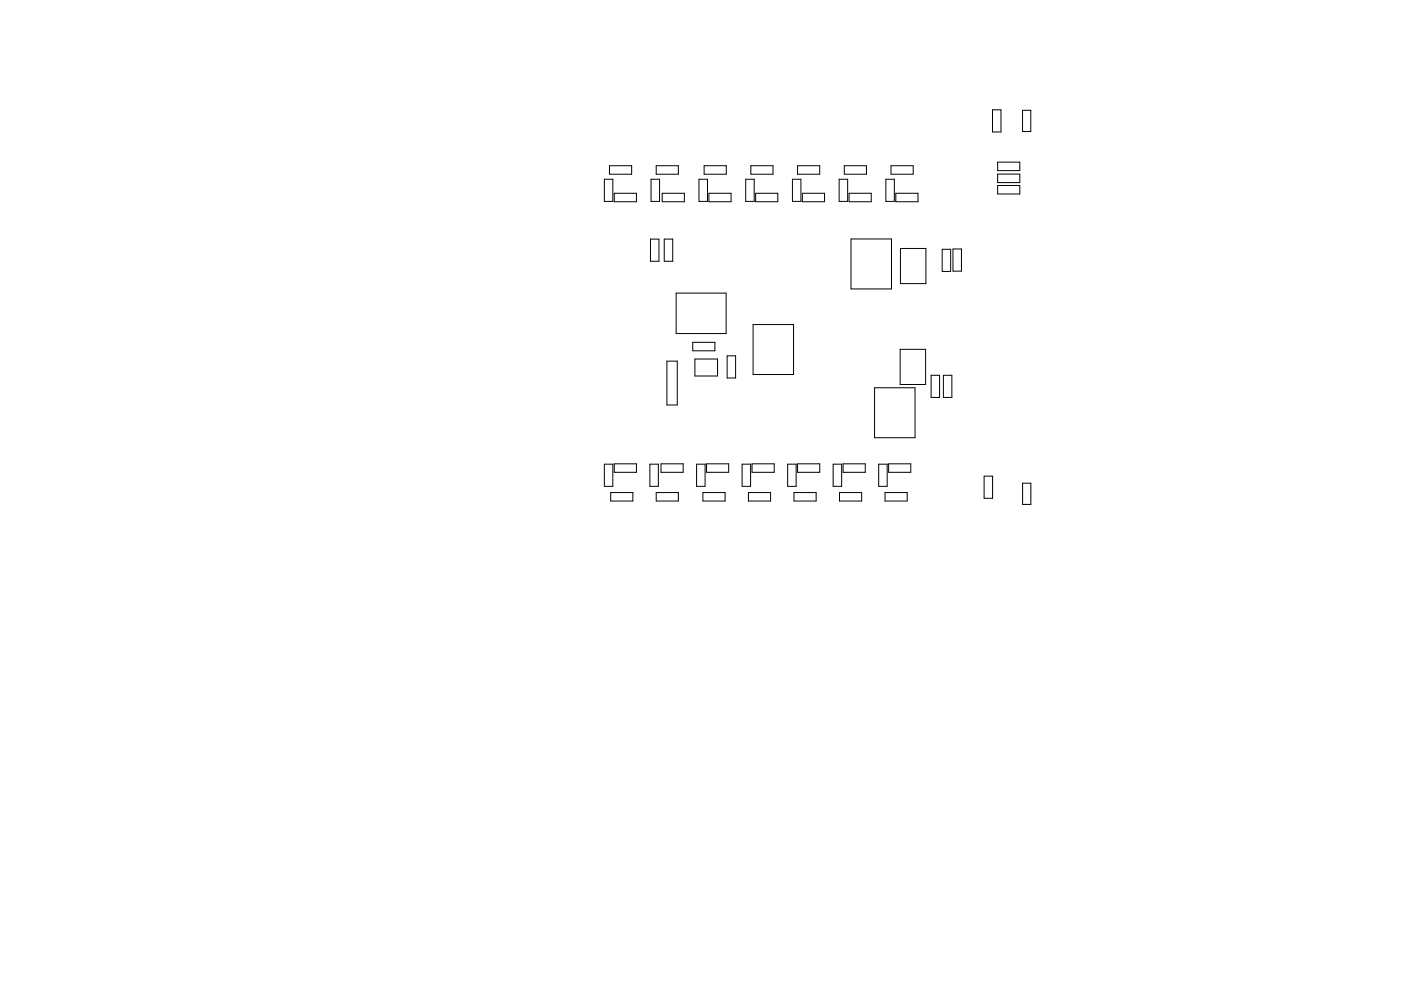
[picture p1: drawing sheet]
<svg xmlns="http://www.w3.org/2000/svg" width="297mm" height="210mm" viewBox="0 0 297 210" stroke-linecap="round" stroke-linejoin="round" font-family="sans-serif">
<g fill="none" stroke="#000" stroke-width=".21">
<path d="M128.1 38h1.8v4.7h-1.8zM129.2 35.2h4.7v1.8h-4.7zM138 38h1.8v4.7h-1.8zM139.1 35.2h4.7v1.8h-4.7zM148.2 38h1.8v4.7h-1.8zM149.3 35.2h4.7v1.8h-4.7zM158.1 38h1.8v4.7h-1.8zM159.2 35.2h4.7v1.8h-4.7zM168 38h1.8v4.7h-1.8zM169.1 35.2h4.7v1.8h-4.7zM177.9 38h1.8v4.7h-1.8zM179 35.2h4.7v1.8h-4.7z"/>
<path d="M187.8 38h1.8v4.7h-1.8zM188.9 35.2h4.7v1.8h-4.7zM210.4 23.3h1.8v4.7h-1.8zM211.5 36.9h4.7v1.8h-4.7zM211.5 34.4h4.7v1.8h-4.7zM211.5 39.4h4.7v1.8h-4.7zM216.8 23.4h1.7v4.5h-1.7zM130.2 41h4.7v1.8h-4.7zM137.9 50.7h1.8v4.7h-1.8zM140.4 41h4.7v1.8h-4.7zM140.8 50.7h1.8v4.7h-1.8zM150.3 41h4.7v1.8h-4.7z"/>
<path d="M160.2 41h4.7v1.8h-4.7zM170.1 41h4.7v1.8h-4.7zM180 41h4.7v1.8h-4.7zM180.4 50.7h8.6v10.6h-8.6zM189.9 41h4.7v1.8h-4.7zM190.9 52.7h5.4v7.5h-5.4zM199.8 52.9h1.8v4.7h-1.8zM202 52.8h1.8v4.7h-1.8zM141.4 76.6h2.2v9.3h-2.2zM143.4 62.2h10.6v8.6h-10.6zM146.9 72.6h4.7v1.8h-4.7zM147.3 76.2h4.8v3.6h-4.8z"/>
<path d="M154.2 75.5h1.8v4.7h-1.8zM159.7 68.9h8.5v10.6h-8.5zM190.8 74.1h5.4v7.5h-5.4zM197.4 79.6h1.8v4.7h-1.8zM200 79.6h1.8v4.7h-1.8zM128.1 98.5h1.8v4.7h-1.8zM130.2 98.4h4.7v1.8h-4.7zM137.8 98.5h1.8v4.7h-1.8zM140.1 98.4h4.7v1.8h-4.7zM147.7 98.5h1.8v4.7h-1.8zM149.8 98.4h4.7v1.8h-4.7zM157.3 98.5h1.8v4.7h-1.8z"/>
<path d="M159.4 98.4h4.7v1.8h-4.7zM167 98.5h1.8v4.7h-1.8zM169.1 98.4h4.7v1.8h-4.7zM176.6 98.5h1.8v4.7h-1.8zM178.8 98.4h4.7v1.8h-4.7zM185.4 82.3h8.6v10.6h-8.6zM186.3 98.5h1.8v4.7h-1.8zM188.4 98.4h4.7v1.8h-4.7zM129.5 104.5h4.7v1.8h-4.7zM139.1 104.5h4.7v1.8h-4.7zM149 104.5h4.7v1.8h-4.7zM158.7 104.5h4.7v1.8h-4.7z"/>
<path d="M168.3 104.5h4.7v1.8h-4.7zM178 104.5h4.7v1.8h-4.7zM187.6 104.5h4.7v1.8h-4.7zM208.7 101h1.7v4.7h-1.7zM216.8 102.5h1.8v4.5h-1.8z"/>
</g>
</svg>
